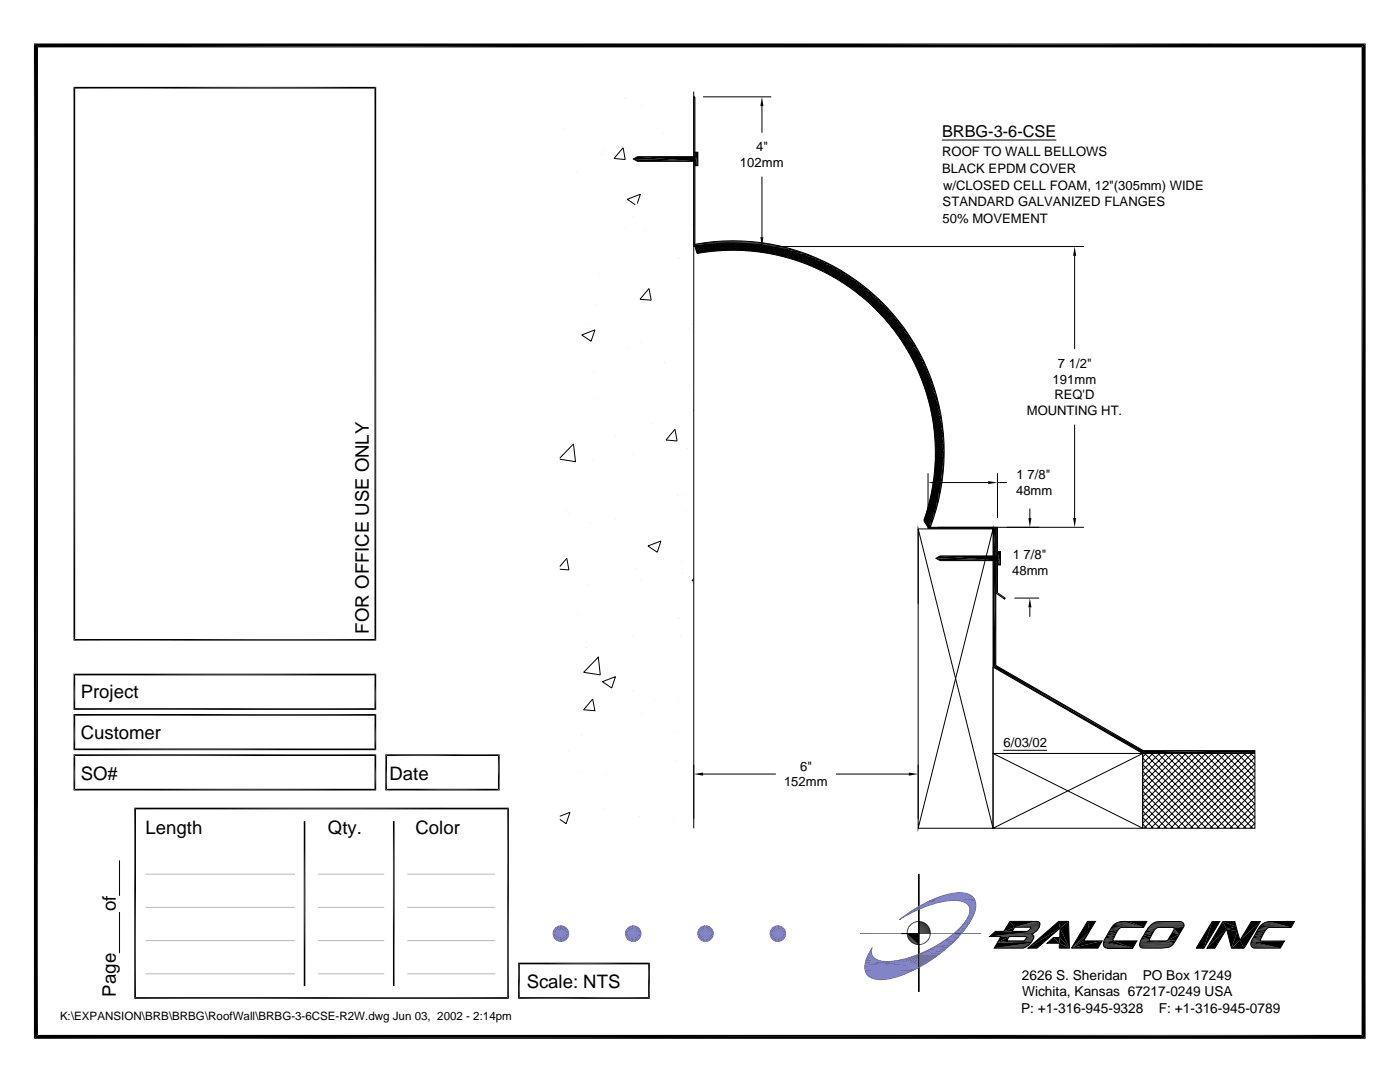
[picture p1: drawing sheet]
<svg xmlns="http://www.w3.org/2000/svg" width="279mm" height="216mm" viewBox="0 0 279 216" stroke-linecap="round" stroke-linejoin="round" font-family="sans-serif">
<defs><g id="words">
<g font-size="3.7">
<text x="73.6" y="126.4" transform="rotate(-90 73.6 126.4)">FOR OFFICE USE ONLY</text>
<text x="16.1" y="139.3">Project</text>
<text x="16.1" y="147.4">Customer</text>
<text x="16.1" y="155.6">SO#</text>
<text x="77.7" y="155.6">Date</text>
<text x="29" y="166.3">Length</text>
<text x="65.4" y="166.3">Qty.</text>
<text x="82.9" y="166.3">Color</text>
<text x="23.1" y="181.9" transform="rotate(-90 23.1 181.9)">of</text>
<text x="105.1" y="197.2">Scale: NTS</text>
<text x="23.1" y="198.8" transform="rotate(-90 23.1 198.8)">Page</text>
</g>
<text font-size="3.3" x="188" y="27.2">BRBG-3-6-CSE</text>
<g font-size="2.7">
<text x="203.9" y="195.5">2626 S. Sheridan</text>
<text x="228.1" y="195.5">PO Box 17249</text>
<text x="203.8" y="202.1">P: +1-316-945-9328</text>
<text x="204" y="198.8">Wichita, Kansas 67217-0249 USA</text>
<text x="231.3" y="202.1">F: +1-316-945-0789</text>
</g>
<g font-size="2.6">
<text x="147.7" y="33.3">102mm</text>
<text x="150.9" y="30.2">4&quot;</text>
<text x="188" y="31.1">ROOF TO WALL BELLOWS</text>
<text x="188" y="34.6">BLACK EPDM COVER</text>
<text x="188.1" y="41.2">STANDARD GALVANIZED FLANGES</text>
<text x="188.2" y="37.9">w/CLOSED CELL FOAM, 12&quot;(305mm) WIDE</text>
<text x="188.1" y="44.5">50% MOVEMENT</text>
<text x="210.1" y="76.5">191mm</text>
<text x="211.1" y="73.4">7 1/2&quot;</text>
<text x="204.9" y="82.8">MOUNTING HT.</text>
<text x="210.4" y="79.7">REQ'D</text>
<text x="202.9" y="95.7">1 7/8&quot;</text>
<text x="202.8" y="98.8">48mm</text>
<text x="202.1" y="111.6">1 7/8&quot;</text>
<text x="202" y="114.8">48mm</text>
<text x="200.3" y="149.1">6/03/02</text>
<text x="159.7" y="153.8">6&quot;</text>
<text x="156.5" y="156.9">152mm</text>
</g>
<text font-size="2.3" x="12" y="203.6">K:\EXPANSION\BRB\BRBG\RoofWall\BRBG-3-6CSE-R2W.dwg Jun 03, 2002 - 2:14pm</text>
</g></defs>
<g fill="none" stroke="#000" stroke-width=".2">
<path d="M124.9 19.6h.1M138.5 19.3h.2v29.9h-.2zM138.5 18.3v147M140.3 19.3h13.6M112.4 25.8h.1M115.1 34.4h.1M120.3 30.8h.1M120.6 29.8h.1M124.4 29.5l.4 2.3-2.3-.2zM126.4 31.7l.8-.4h11.5v-.9h.6v2.7h-.6v-.9h-11.5zM128 21h.1M132.3 26.6h.1"/>
<path d="M152.1 21.2v5.3M152.1 35.2v12.1M188 27.9h22.8M113.6 55.3h.1M119.7 54.6h.1M120.1 42.2h.1M124.9 45.6h.1M126.4 43.3h.1M127.2 40.6l.6-1.8-2.6 1 1.6 1.1M128.4 59.5h.1M128.8 46h.1M129.5 57.6l.5 2.3-2.3-.2z"/>
<path d="M135.4 51.5h.1M138.2 44.7h.1M138.7 49.2v-.5a42.1 42.1 0 0 1 47 56.5h-.5M138.7 49.2a41.7 41.7 0 0 1 46.5 56M138.7 49.2l.4 1.4a40.4 40.4 0 0 1 45.3 53.3l.8 1.3M138.7 49.4l1.1 1.1M138.8 49.2l1.3 1.2M139 49.1l-.3 .3M139.1 49.1l1.3 1.3M139.4 49.1l-.6 .5M139.4 49.1l1.3 1.2M139.7 49l1.2 1.3"/>
<path d="M139.8 49l-.9 .9 .6 .6M140 49l1.2 1.2M140.1 48.9l-1.1 1.2M140.3 49.2h13.6M140.5 48.5h11.4M140.8 48.9l1.3 1.2M140.9 48.8l-1.7 1.7M141.1 48.8l1.3 1.3M141.3 48.8l-1.7 1.7M141.4 48.8l1.3 1.3M141.7 48.7l-1.7 1.7M141.7 48.7l1.3 1.4"/>
<path d="M141.8 50.2l-1.3-1.3-1.4 1.5 .1 .1M142 48.7l-1.6 1.7M142.3 48.7l1.3 1.3M142.4 48.7l-1.6 1.6M142.4 48.3h9.5M142.4 48.2h7.6M142.6 48.7l1.4 1.3M142.8 48.6l-1.7 1.7M142.9 48.6l1.4 1.4M143.1 48.6l-1.6 1.6-1.2-1.3M143.2 48.6l1.4 1.4M143.5 48.6l-1.6 1.6"/>
<path d="M143.5 48.6l1.4 1.4M143.8 48.6l-1.5 1.5M143.8 48.6l1.4 1.4M144.1 48.6l1.4 1.3M144.2 48.6l-1.6 1.5M144.3 48.1h3.8M144.5 48.5l1.4 1.4M144.5 48.5l-1.5 1.6M144.8 48.5l1.4 1.4M144.9 48.5l-1.6 1.5-1.3-1.3M145.1 48.5l1.4 1.4M145.2 48.5l-1.5 1.5"/>
<path d="M145.4 48.5l1.5 1.4M145.5 48.5l-1.5 1.5M145.8 48.5l1.4 1.5M145.9 48.5l-1.5 1.5M146.1 48.5l1.4 1.5M146.2 48.5l-1.5 1.5M146.4 48.5l1.5 1.5M146.5 48.5l-1.4 1.5M146.7 48.5l1.5 1.5M146.9 48.5l-1.5 1.5M147.1 48.5l1.5 1.5M147.2 48.5l-1.4 1.4"/>
<path d="M147.4 50l1.4-1.4 1.6 1.5M147.4 48.5l1.5 1.5M147.5 48.5l-1.4 1.4M147.8 48.5l1.5 1.6 1.3-1.4 1.7 1.7M147.8 48.5l-1.4 1.4M148.1 48.6h5.7M148.1 48.5l1.5 1.6M148.1 48.5l-1.4 1.4M148.4 48.6l1.6 1.5M148.5 48.6l-1.4 1.4M149.1 48.6l-1.4 1.4M149.1 48.6l1.6 1.6"/>
<path d="M149.4 48.6l-1.4 1.4M149.5 48.6l1.6 1.6M149.7 48.6l-1.4 1.4M149.9 48.7l1.6 1.6M150 48.7l-1.3 1.3M150.2 48.7l1.7 1.6M150.3 48.7l-1.3 1.3M150.9 48.7l-1.3 1.4M151 48.8l1.7 1.6M151.2 48.8l-1.3 1.3M151.3 48.8l1.7 1.7M151.5 48.8l-1.3 1.3"/>
<path d="M151.7 48.9l1.7 1.7M151.8 48.9l-1.3 1.3M151.9 48.5h-11.4M152.1 48.9l-1.3 1.3M152.1 48.9l1.7 1.8M152.4 48.9l-1.3 1.3M152.5 49l1.8 1.7M152.7 49l-1.3 1.3M152.8 50.5l1.3-1.3 1.9 1.9M152.9 49l1.8 1.8M152.9 49l-1.2 1.3M153.2 49.1l-1.2 1.2"/>
<path d="M153.3 49.1l1.8 1.8M153.5 49.1l-1.3 1.3M153.7 49.2l1.8 1.8M153.8 49.2l-1.3 1.2M154.3 49.3l-1.2 1.2M154.5 49.3l1.9 1.9M154.6 49.3l-1.2 1.3M154.9 49.4l-1.3 1.2M154.9 49.4l2 2 1.1-1.2 2.3 2.2M155.2 49.4l-1.3 1.3M155.3 49.5l2 2M155.4 49.5l-1.2 1.2"/>
<path d="M155.5 49.2h60.8M155.7 49.6l-1.2 1.2M155.7 49.6l2.1 2M156 49.6l-1.3 1.2M156.2 49.7l2 2.1M156.2 49.7l-1.2 1.2M156.4 51.2l1.1-1.2 2.2 2.3M156.5 49.8l-1.2 1.2M156.6 49.8l2.1 2.1M156.7 49.8l-1.1 1.2M157 49.9l-1.2 1.2M157.1 49.9l2.1 2.2"/>
<path d="M157.3 50l-1.2 1.2M157.8 50.1l-1.2 1.2M158.3 50.3l-1.2 1.1M158.5 50.3l2.3 2.3M158.5 50.4l-1.1 1.1M158.8 50.4l-1.2 1.2M158.9 50.5l2.4 2.4M159 50.5l-1.1 1.1M159.3 50.6l-1.1 1.1M159.4 50.6l2.5 2.5M159.6 50.7l-1.2 1.1M159.8 50.8l-1.1 1.1"/>
<path d="M159.9 50.8l2.6 2.5 1.1-1M160 50.8l-1.1 1.2M160.3 50.9l-1.1 1.1M160.4 52.5l1.1-1.1 2.8 2.8 1.1-1.1M160.4 51l2.6 2.6M160.5 51l-1.1 1.1M160.8 51.1l-1.2 1.1M161 51.2l2.7 2.7M161 51.2l-1.1 1.1M161.2 51.3l-1.1 1.1M161.7 51.5l-1.1 1.1M161.9 51.6l-1.1 1.1"/>
<path d="M162.1 51.6l2.9 2.9M162.2 51.6l-1.1 1.1M162.4 51.8l-1.1 1.1M162.6 51.8l3.1 3.1M162.6 51.9l-1 1M162.7 53.4l1.1-1 3.5 3.4M162.9 51.9l-1.1 1.1M163.1 52l-1.1 1.1M163.2 52.1l3.2 3.2 1.1-1M163.3 52.2l-1 1M163.4 53.7l1.1-1 3.6 3.7M164 52.5l-1.1 1.1"/>
<path d="M164.2 52.6l-1 1M164.7 52.8l-1.1 1M164.9 52.9l-1.1 1.1M165.1 53l4 4M165.1 53l-1 1.1M165.6 53.2l-1.1 1.1M165.8 53.3l4.5 4.6M165.8 53.3l-1.1 1.1M166 53.5l-1.1 1M166.2 53.6l-1 1M166.2 55.2l1.1-1 15 15.1M166.4 53.7l-1 1"/>
<path d="M166.5 53.7l5.3 5.3M166.6 53.8l-1 1.1M166.8 53.9l-1 1.1M167 54l-1 1.1M167.7 54.4l-1.1 1.1M167.9 54.5l-1.1 1.1M168.1 54.7l13.7 13.7M168.1 54.7l-1.1 1M168.3 54.8l-1 1M168.5 54.9l-1 1M168.7 55l-1 1.1M168.9 55.2l-1 1"/>
<path d="M169 55.2l12.3 12.3-1 1M169.1 55.3l-1 1M169.3 55.4l-1 1.1M169.5 55.6l-1 1M169.7 55.7l-1 1M169.9 55.8l-1 1.1M169.9 55.9l10.7 10.6-1 1M170.1 56l-1 1M170.3 56.1l-1.1 1M170.5 56.2l-1 1.1M170.7 56.4l-1 1M170.9 56.5l-1.1 1"/>
<path d="M171 56.7l-1 1M171.1 56.7l8.7 8.7-1 1M171.2 56.8l-1 1M171.4 56.9l-1 1.1M171.6 57.1l-1 1M171.8 57.2l-1 1M172 57.4l-1 1M172.2 57.5l-1 1M172.4 57.7l-1.1 1M172.5 57.8l-1 1M172.6 57.8l6 6.1-.9 1M172.7 58l-1 1"/>
<path d="M172.9 58.1l-1 1M173.1 58.3l-1 1M173.2 58.4l-.9 1M173.4 58.5l-1 1.1M173.6 58.7l-1 1M173.8 58.9l-1 1M174 59l-1 1M174.1 59.2l-1 1M174.3 59.3l-1 1M174.5 59.5l-1 1M174.6 59.6l-.9 1M174.8 59.8l-1 1"/>
<path d="M175 60l-1 1M214.5 51.1v18.6M116.1 66.8l2.6-1-.7 2.3zM117.6 64.7h.1M118.5 74.2h.1M118.8 79.5h.1M119 60.7h.1M119.2 67.1h.1M125.5 69.7h.1M127.8 68.3h.1M132.7 72.3h.1M137.6 65.5h.1"/>
<path d="M137.6 77.1h.1M138.1 64.7h.1M175.2 60.1l-1 1M175.3 60.3l-1 1M175.5 60.5l-1 .9M175.7 60.6l-1 1M175.8 60.8l-1 1M176 60.9l-1 1M176.1 61.1l-.9 1M176.3 61.3l-1 1M176.5 61.4l-1 1M176.6 61.6l-1 1"/>
<path d="M176.8 61.8l-1 1M177 62l-1 .9M177.1 62.1l-1 1M177.3 62.3l-1 1M177.4 62.5l-1 1M177.6 62.7l-1 .9M177.6 64.9l5.2 5.1-1 1M177.7 62.8l-1 1M177.9 63l-1 1M178.1 63.2l-1 1M178.2 63.4l-1 1M178.4 63.5l-1 1"/>
<path d="M178.5 63.7l-1 1M178.8 66.3l4.4 4.4M178.8 64.1l-1 1M178.9 64.3l-1 1M179.1 64.5l-1 .9M179.2 64.6l-1 1M179.4 64.8l-1 1M179.5 65l-1 1M179.6 67.5l3.9 3.9M179.7 65.2l-1 1M179.9 65.6l-1 1M180.1 65.8l-1 1"/>
<path d="M180.2 66l-1 1M180.2 68.5l3.6 3.6M180.4 66.2l-1.1 1M180.5 66.4l-1 1M180.8 66.7l-1.1 1M180.9 66.9l-1 1M181 67.1l-1 1M181.1 67.3l-1 1M181.3 70.2l3.1 3.1M181.4 67.7l-1 1M181.5 67.9l-1 1M181.7 68.1l-1 1.1"/>
<path d="M181.7 70.9l3 3M181.8 68.3l-1 1 3.3 3.4M181.9 68.6l-1 1M182.1 68.7l-1.1 1.1M182.1 71.6l2.8 2.9-1 1M182.2 69l-1 1M182.3 69.2l-1 1M182.4 69.4l-1 1M182.4 72.3l2.7 2.7M182.5 69.6l-1 1M182.6 69.8l-1 1M182.7 72.9l2.6 2.6"/>
<path d="M182.9 70.2l-1 1M183 70.4l-1 1.1M183 73.6l2.5 2.5M183.1 70.7l-1 1M183.2 70.9l-1 1M183.3 74.2l2.4 2.4M183.3 71.1l-1 1M183.5 71.3l-1.1 1M183.5 74.7l2.4 2.4M183.6 71.5l-1.1 1.1M183.7 71.7l-1.1 1.1M183.8 72l-1 1"/>
<path d="M183.9 72.2l-1 1M184 75.8l2.2 2.2M184 72.4l-1 1M184.1 72.6l-1 1.1M184.2 76.4l2.1 2.1M184.2 72.9l-1 1M184.3 73.1l-1 1M184.4 76.9l2.1 2.1M184.4 73.3l-1 1.1M184.5 73.6l-1 1M184.5 77.4l2.1 2-1.1 1.1M184.6 73.8l-1 1"/>
<path d="M184.7 77.9l2 2M184.7 74l-1 1.1M184.8 74.2l-1 1.1 2.2 2.3M184.8 78.4l2 1.9M185 74.7l-1.1 1.1M185 78.8l1.9 1.9-1.1 1.2M185.1 75l-1.1 1M185.1 79.3l1.9 1.9M185.2 75.2l-1.1 1M185.3 75.4l-1.1 1.1M185.3 79.8l1.8 1.8M185.4 75.7l-1.1 1"/>
<path d="M185.5 75.9l-1.1 1.1M185.5 76.1l-1 1.1M185.6 76.4l-1 1M185.7 76.6l-1.1 1.1M185.8 76.9l-1.1 1.1M185.9 77.1l-1.1 1.1M186 77.4l-1.1 1.1M186.1 77.6l-1.1 1.1M186.1 77.9l-1.1 1.1M186.2 78.1l-1.1 1.1M186.3 78.4l-1.1 1.1M186.4 78.6l-1.1 1.1"/>
<path d="M186.4 78.9l-1.1 1.1M186.5 79.1l-1.1 1.2M186.6 79.7l-1.1 1.1M186.7 79.9l-1.1 1.1M111.7 91.4l2.7-2.8 .5 3.5-3.2-.5M118.3 91.9h.1M122.9 87.1h.1M126.3 90.6h.1M130.1 84.5h.1M134.7 85.7l.4 2.3-2.2-.2zM135.3 98.8h.1M136.6 98.7h.1"/>
<path d="M137.2 89.5h.1M138.5 81.9h.1M185.2 94.4v9M185.4 80.2l1.8 1.8M185.5 80.7l1.8 1.7M185.6 99.6l1.1 1M185.6 81.1l1.7 1.7M185.7 99.3l1.1 1.1M185.7 81.5l1.7 1.7-1.2 1.2 1.6 1.5M185.8 98.8l1.1 1.1M185.8 81.9l1.7 1.7M185.8 98.5l1.1 1.1"/>
<path d="M185.9 82.4l1.6 1.6M185.9 98.2l1.1 1.1M185.9 82.8l1.7 1.5-1.2 1.2 1.5 1.5-1.3 1.3M186 98l1 1.1-1.7 1.7M186 97.7l1.1 1.1M186 83.2l1.6 1.6M186.1 83.6l1.6 1.6M186.1 97.1l1.1 1.1-1.7 1.7 1.1 1M186.2 84l1.5 1.5-1.2 1.2M186.2 96.8l1.1 1.2M186.2 96.5l1.1 1.2M186.3 96l1.1 1.1"/>
<path d="M186.3 84.8l1.5 1.5M186.3 95.7l1.2 1.1M186.3 85.1l1.5 1.5M186.4 95.4l1.1 1.1M186.4 94.8l1.2 1.2M186.4 85.9l1.5 1.5M186.5 94.5l1.1 1.2M186.5 86.3l1.4 1.4M186.5 94.2l1.2 1.2M186.5 86.6l1.4 1.5M186.5 93.9l1.2 1.2-1.5 1.5M186.5 87l1.5 1.4"/>
<path d="M186.6 93.3l1.2 1.2M186.6 87.7l1.4 1.4M186.6 93l1.2 1.2M186.6 92.7l1.2 1.2M186.6 88.1l1.4 1.3M186.6 92.4l1.3 1.2M186.6 88.4l1.4 1.4M186.6 92l1.3 1.3-1.5 1.4M186.6 91.7l1.3 1.3M186.6 88.7l1.4 1.4M186.7 91.4l1.2 1.3M186.7 91.1l1.2 1.3"/>
<path d="M186.7 90.8l1.3 1.2M186.7 90.1l1.3 1.3M186.7 89.8l1.3 1.3M186.7 89.4l1.3 1.3M186.7 89.1l1.3 1.3M186.7 90.4l1.3 1.3M186.8 80.2l-1.1 1.1M186.8 80.5l-1.1 1.1M186.9 99.9l-1.8 1.8 1 1M187 81l-1.2 1.1M187 99.5l-1.8 1.8M187 81.3l-1.1 1.1"/>
<path d="M187.1 96.3h10.1M187.1 81.5l-1.2 1.2M187.1 81.8l-1.1 1.2M187.1 98.6l-1.7 1.8M187.2 82.1l-1.1 1.1M187.2 82.4l-1.1 1.1M187.3 82.6l-1.2 1.2M187.3 97.8l-1.7 1.7M187.3 82.9l-1.1 1.2M187.4 97.4l-1.7 1.7 1.1 1M187.5 83.5l-1.2 1.2M187.5 97l-1.7 1.6"/>
<path d="M187.5 83.8l-1.2 1.1M187.5 96.6l-1.6 1.6M187.5 84.1l-1.1 1.1M187.6 84.6l-1.2 1.2M187.6 95.8l-1.5 1.6 1.1 1.1M187.7 84.9l-1.2 1.2M187.7 95.5l-1.6 1.5M187.7 85.2l-1.2 1.2M187.7 94.7l-1.5 1.5 1.2 1.2M187.8 85.8l-1.3 1.2M187.8 86.1l-1.2 1.2 1.4 1.5M187.8 94.4l-1.5 1.4"/>
<path d="M187.8 86.4l-1.2 1.3M187.8 94l-1.4 1.5M187.9 86.7l-1.3 1.2M187.9 93.6l-1.5 1.5 1.2 1.2-1.6 1.5M187.9 87.3l-1.3 1.3M187.9 87.6l-1.3 1.3M187.9 92.9l-1.4 1.4M187.9 87.9l-1.2 1.3M187.9 92.6l-1.4 1.4M188 88.3l-1.3 1.2M188 88.6l-1.3 1.3M188 91.9l-1.4 1.4"/>
<path d="M188 92.2l-1.5 1.4 1.2 1.2M188 88.9l-1.3 1.3M188 89.2l-1.3 1.3M188 89.5l-1.3 1.3M188 91.2l-1.4 1.4M188 91.5l-1.4 1.4M188 89.9l-1.3 1.3M188 90.2l-1.3 1.3M188 90.5l-1.4 1.4M188 90.9l-1.4 1.3M199.1 94.4v9M199.1 96.3h1.8"/>
<path d="M214.5 84.7v18.7M111.7 113.1l1.4-1.7 .4 2.3-1.8-.1M113 101.8h.1M113.5 102.6h.1M117.4 116.8h.1M117.9 104.3h.1M122.9 103.6h.1M126.8 113.4h.1M127.7 115.6h.1M129.3 108.9l2.6-1-.7 2.3zM130.7 108.6h.1M136.1 112.2h.1"/>
<path d="M136.2 114.4h.1M136.7 101.9h.1M138.5 115.4l-.4 .5h.4M184.4 103.7l1 1M184.5 104.1l.8 .8M184.5 103.4l1 1M184.6 103.2l1 1M184.7 102.9l1 1M184.8 102.4l1 1.1M185 101.9l1 1.1M185 105l.2 .2M185.1 101.4l1.1 1"/>
<path d="M185.2 105.2h13.9v13.1l1.5 1-.1 .2-1.7-1.1v-13h-13.6zM185.2 105.2h.1M185.2 101.2l1.1 1-1.9 1.8M185.3 100.9l1 1M185.4 100.6l1 1.1-2 2M185.4 100.4l1.1 1M185.4 104.6l-.3 .4M185.5 100.1l1 1.1M185.6 104.1l-.7 .7M185.8 103.6l-1 1M185.9 103.1l-1.2 1.3M186.1 102.6l-1.5 1.6"/>
<path d="M186.5 101.2l-1.9 1.9M186.6 100.8l-1.8 1.9 1 1M186.8 100.4l-1.9 1.8 1 1M186.8 111.4l.8-.5h11.5v-.9h.6v2.7h-.6v-.8h-11.5zM187.1 105.2h29.2M198.2 105.5h-15v59.8l15-59.8v59.8M198.3 105.5h.4v27.3l29.5 17h22.2v.4h-22.4l-29.7-17.1zM202.5 119.3h4.9M205.5 101.5v1.9M115.4 122.6h.1M116.9 129.2h.1M117 128.1h.1"/>
<path d="M118.3 139.5l.4 2.3-2.2-.2zM119.4 131.1l.4 3.6-3.3-.5zM120.2 136l2.6-1-.7 2.3zM126.2 137.9h.1M126.3 126.9h.1M130.6 139.8h.1M135.3 139.2h.1M135.4 123.4h.1M135.8 126.8h.1M183.2 120.5v-15l15 59.8M198.2 133.1l29.8 17.2h-29.8zM205.5 121.2v1.9"/>
<path d="M113.4 149.8h.1M116 154.1h.1M116 146.6h.1M116.5 141.6h.1M120.8 154.5h.1M128.1 142.5h.1M134.9 151.7h.1M135.1 146.1h.1M136 147.5h.1M140.3 154.5h14.6M166.8 154.5h14.6M183.2 152.6v10.8"/>
<path d="M198.2 150.3l29.8 15M228 150.3h22.4v15h-22.4zM228 150.3l-29.8 15h29.8v-15h-29.8v15M228 151.3l14.1 14M228 152.6l12.7 12.7M228 153.9l11.4 11.4M228 155.2l10.1 10.1M228 156.5l8.8 8.8M228 157.9l7.5 7.4M228 159.2l6.1 6.1M228.5 150.3l14.9 15M228.7 150.3l-.7 .7"/>
<path d="M229.8 150.3l14.9 15M230.1 150.3l-2.1 2.1M231.1 150.3l14.9 15M231.4 150.3l-3.4 3.4M232.4 150.3l15 15M232.7 150.3l-4.7 4.7M233.7 150.3l15 15M234 150.3l-6 6M235.1 150.3l14.9 15M235.4 150.3l-7.4 7.3M236.4 150.3l14 14.1M236.7 150.3l-8.7 8.7"/>
<path d="M237.7 150.3l12.7 12.8M238 150.3l-10 10M239 150.3l11.4 11.5M239.3 150.3l-11.3 11.3M240.3 150.3l10.1 10.1M240.6 150.3l-12.6 12.6M241.7 150.3l8.7 8.8M241.9 150.3l-13.9 14M243 150.3l7.4 7.5M243.3 150.3l-15 15M244.3 150.3l6.1 6.2M244.6 150.3l-14.9 15"/>
<path d="M245.6 150.3l4.8 4.9M245.9 150.3l-14.9 15M246.9 150.3l3.5 3.6M247.2 150.3l-14.9 15M248.3 150.3l2.1 2.2M248.5 150.3l-14.9 15M249.6 150.3l.8 .9M249.9 150.3l-15 15M250.4 151.1l-14.2 14.2M250.4 152.4l-12.8 12.9M250.4 153.7l-11.5 11.6M250.4 155l-10.2 10.3"/>
<path d="M250.4 156.4l-8.9 8.9M250.4 157.7l-7.6 7.6M250.4 159l-6.2 6.3M111.7 162.9l2-.8-.7 2.3-1.3-.9M120.7 161.4h.1M127.6 162.9h.1M134.4 164.1h.1M183.2 165.3h15M228 160.5l4.8 4.8M228 161.8l3.5 3.5M228 163.1l2.2 2.2M228 164.4l.9 .9"/>
<path d="M250.4 160.3l-4.9 5M250.4 161.6l-3.6 3.7M250.4 163l-2.3 2.3M250.4 164.3l-1 1"/>
</g>
<g fill="#000">
<path d="M6.8 8.7h265.7l-264.9 .8zM7.6 9.5l264.9-.8-.8 .8zM271.7 9.5l.8 197.8-.8-.8zM271.7 9.5l.8-.8v198.6zM126.4 31.7l12.3 .5h-11.5zM126.4 31.7l.8-.4 11.5 .9zM138.7 32.2l.6 .9h-.6zM127.2 31.3h11.5v.9zM138.7 31.3l.6 1.8-.6-.9zM138.7 30.4l.6 2.7-.6-1.8zM138.7 30.4h.6v2.7zM152.1 19.3l.3 1.9h-.7z"/>
<path d="M138.7 48.7l1.8 .2-1.8 .3zM151.7 47.3h.7l-.3 1.9zM155.5 49.5l2 .1-.2 .4zM153.7 49.1h1.9l1.9 .5zM157.3 50l2 .1-.2 .4zM157.5 49.6l1.8 .5-2-.1zM159.1 50.5l2 .2-.2 .5zM159.3 50.1l1.8 .6-2-.2zM160.9 51.2l2 .2-.2 .5zM161.1 50.7l1.8 .7-2-.2zM162.7 51.9l1.9 .3-.2 .4zM162.9 51.4l1.7 .8-1.9-.3z"/>
<path d="M164.4 52.6l1.9 .5-.2 .4zM164.6 52.2l1.7 .9-1.9-.5zM166.1 53.5l1.8 .5-.2 .4zM166.3 53.1l1.6 .9-1.8-.5zM167.7 54.4l1.8 .6-.2 .4zM167.9 54l1.6 1-1.8-.6zM169.3 55.4l1.8 .7-.3 .4zM169.5 55l1.6 1.1-1.8-.7zM170.8 56.5l1.8 .8-.3 .3zM171.1 56.1l1.5 1.2-1.8-.8zM172.3 57.6l1.8 .9-.3 .3zM172.6 57.3l1.5 1.2-1.8-.9z"/>
<path d="M173.8 58.8l1.7 1-.3 .3zM174.1 58.5l1.4 1.3-1.7-1zM175.5 59.8l1.3 1.3-1.6-1zM214.5 49.2l.3 1.9h-.6zM175.2 60.1l1.6 1-.3 .3zM176.5 61.4l1.6 1.1-.3 .3zM176.8 61.1l1.3 1.4-1.6-1.1zM177.8 62.8l1.5 1.2-.3 .3zM178.1 62.5l1.2 1.5-1.5-1.2zM179 64.3l1.4 1.2-.3 .3zM179.3 64l1.1 1.5-1.4-1.2zM180.1 65.8l1.4 1.2-.3 .4z"/>
<path d="M180.1 65.8l.3-.3 1.1 1.5zM181.2 67.4l1.3 1.2-.3 .3zM181.2 67.4l.3-.4 1 1.6zM182.2 68.9l1.3 1.4-.4 .3zM182.2 68.9l.3-.3 1 1.7zM183.1 70.6l1.2 1.4-.4 .3zM183.1 70.6l.4-.3 .8 1.7zM183.9 72.3l1.2 1.4-.4 .3zM183.9 72.3l.4-.3 .8 1.7zM184.7 74l1.1 1.5-.4 .2zM184.7 74l.4-.3 .7 1.8zM185.4 75.7l1 1.6-.4 .2z"/>
<path d="M185.4 75.7l.4-.2 .6 1.8zM186 77.5l.9 1.6-.4 .2zM186 77.5l.4-.2 .5 1.8zM186.5 79.3l.9 1.6-.4 .3zM186.5 79.3l.4-.2 .5 1.8zM186.9 99.8l-.1 1.8h-.4zM187 81.2l.8 1.6-.4 .2zM185.2 96.3l1.9-.3v.6zM187.3 98v1.8h-.4zM186.9 99.8h.4l-.5 1.8zM187.4 83l.7 1.7-.5 .2zM187 81.2l.4-.3 .4 1.9z"/>
<path d="M187.6 96.1l.1 1.8-.4 .1zM187.6 84.9l.7 1.7-.4 .1zM187.3 98l.4-.1-.4 1.9zM187.4 83l.4-.2 .3 1.9zM187.8 94.3l.2 1.7-.4 .1zM187.9 86.7l.5 1.8-.4 .1zM187.9 92.4l.3 1.7-.4 .2zM188 88.6l.4 1.8-.4 .1zM188 90.5l.4 1.8-.5 .1zM187.6 96.1l.4-.1-.3 1.9zM187.6 84.9l.5-.2 .2 1.9zM187.8 94.3l.4-.2-.2 1.9z"/>
<path d="M187.9 86.7l.4-.1 .1 1.9zM187.9 92.4l.5-.1-.2 1.8zM188 88.6l.4-.1v1.9zM188 90.5l.4-.1v1.9zM197.2 96l1.9 .3-1.9 .3zM185.8 103.4l-.1 1.8h-.5zM185.8 103.4h.5l-.6 1.8zM186.4 101.6l-.1 1.8h-.5zM186.8 111.4l12.3 .5h-11.5zM186.4 101.6h.4l-.5 1.8zM186.8 111.4l.8-.5 11.5 1zM199.1 111.9l.6 .8h-.6z"/>
<path d="M187.6 110.9h11.5v1zM199.1 110.9l.6 1.8-.6-.8zM199.1 110l.6 2.7-.6-1.8zM199.1 110h.6v2.7zM205.2 103.4h.6l-.3 1.8zM214.2 103.4h.6l-.3 1.8zM198.3 133.1l29.9 16.7-.2 .4zM198.3 133.1l.4-.3 29.5 17zM205.5 119.3l.3 1.9h-.6zM138.5 154.5l1.8-.3v.6zM181.4 154.2l1.8 .3-1.8 .3zM228.2 149.8l22.2 .4h-22.4z"/>
<path d="M228.2 149.8h22.2v.4zM6.8 8.7l.8 197.8-.8 .8zM6.8 8.7l.8 .8v197zM6.8 207.3l.8-.8h264.1zM6.8 207.3l264.9-.8 .8 .8z"/>
</g>
<path d="M198.5 105.5v5.4M198.5 111.9v21.2" fill="none" stroke="#000" stroke-width=".44"/>
<path d="M153.7 49.4h3.8" fill="none" stroke="#000" stroke-width=".4"/>
<path d="M151.8 49h3.8" fill="none" stroke="#000" stroke-width=".28"/>
<path d="M151.8 48.9h3.8" fill="none" stroke="#000" stroke-width=".38"/>
<path d="M138.7 48.8h3.7M138.7 48.6h5.6M149.9 48.8h3.9" fill="none" stroke="#000" stroke-width=".21"/>
<path d="M138.7 48.6h5.6M148.1 48.6h5.7" fill="none" stroke="#000" stroke-width=".3"/>
<path d="M140.5 48.3h11.4" fill="none" stroke="#000" stroke-width=".23"/>
<g fill="none" stroke="#000" stroke-width=".34">
<path d="M14.7 17.5h60.4M14.8 17.3v110.5M74.9 17.3v110.5M14.7 134.6h60.4M14.8 134.4v7.2M74.9 134.4v7.2M14.7 141.5h60.4M14.7 157.6h60.4M14.7 150.7h60.4M14.7 149.5h60.4M14.7 142.6h60.4M14.8 142.5v7.2"/>
<path d="M14.8 150.5v7.2M74.9 142.5v7.2M74.9 150.5v7.2M26.8 161.3h74.8M27 161.2v38.1M26.8 199.1h74.8M103.4 199.1h26.3M103.4 192.3h26.3M103.6 192.1v7.2M129.5 192.1v7.2"/>
</g>
<path d="M14.7 127.7h60.4M60.8 163.9v32.9M78.6 163.9v32.9M101.4 161.2v38.1" fill="none" stroke="#000" stroke-width=".32"/>
<g fill="#5c5cb8">
<path d="M112 186.3l1.6-.4v.4z"/>
<path d="M112 186.3l1.4-.7 .2 .3z"/>
<path d="M112 186.3l1.2-1 .2 .3z"/>
<path d="M113 185l.2 .3-1.2 1z"/>
<path d="M112.7 184.8l.3 .2-1 1.3z"/>
<path d="M112.3 184.7l.4 .1-.7 1.5z"/>
<path d="M112 184.6l.3 .1-.3 1.6z"/>
<path d="M111.6 184.7l.4-.1v1.7z"/>
<path d="M111.2 184.8l.4-.1 .4 1.6z"/>
<path d="M110.9 185l.3-.2 .8 1.5z"/>
<path d="M110.6 185.3l.3-.3 1.1 1.3z"/>
<path d="M110.6 185.3l1.4 1-1.6-.7z"/>
<path d="M110.4 185.6l1.6 .7-1.7-.4z"/>
<path d="M110.3 185.9l1.7 .4h-1.7z"/>
<path d="M110.3 186.3h1.7l-1.7 .4z"/>
<path d="M110.3 186.7l1.7-.4-1.6 .7z"/>
<path d="M110.4 187l1.6-.7-1.4 1z"/>
<path d="M110.6 187.3l1.4-1-1.1 1.3z"/>
<path d="M112 186.3l-.8 1.5-.3-.2z"/>
<path d="M112 186.3l-.4 1.6-.4-.1z"/>
<path d="M112 186.3v1.7l-.4-.1z"/>
<path d="M112 186.3l.3 1.6-.3 .1z"/>
<path d="M112 186.3l.7 1.5-.4 .1z"/>
<path d="M112 186.3l1 1.3-.3 .2z"/>
<path d="M112 186.3l1.2 1-.2 .3z"/>
<path d="M112 186.3l1.4 .7-.2 .3z"/>
<path d="M112 186.3l1.6 .4-.2 .3z"/>
<path d="M112 186.3h1.6v.4z"/>
<path d="M140.8 186.3l1.6-.4 .1 .4z"/>
<path d="M140.8 186.3l1.5-.7 .1 .3z"/>
<path d="M140.8 186.3l1.3-1 .2 .3z"/>
<path d="M141.8 185l.3 .3-1.3 1z"/>
<path d="M141.5 184.8l.3 .2-1 1.3z"/>
<path d="M141.2 184.7l.3 .1-.7 1.5z"/>
<path d="M140.8 184.6l.4 .1-.4 1.6z"/>
<path d="M140.4 184.7l.4-.1v1.7z"/>
<path d="M140.1 184.8l.3-.1 .4 1.6z"/>
<path d="M139.8 185l.3-.2 .7 1.5z"/>
<path d="M139.8 185l1 1.3-1.3-1z"/>
<path d="M139.5 185.3l1.3 1-1.5-.7z"/>
<path d="M139.3 185.6l1.5 .7-1.6-.4z"/>
<path d="M139.2 185.9l1.6 .4h-1.7z"/>
<path d="M139.1 186.3h1.7l-1.6 .4z"/>
<path d="M139.2 186.7l1.6-.4-1.5 .7z"/>
<path d="M139.3 187l1.5-.7-1.3 1z"/>
<path d="M139.5 187.3l1.3-1-1 1.3z"/>
<path d="M140.8 186.3l-.7 1.5-.3-.2z"/>
<path d="M140.8 186.3l-.4 1.6-.3-.1z"/>
<path d="M140.8 186.3v1.7l-.4-.1z"/>
<path d="M140.8 186.3l.4 1.6-.4 .1z"/>
<path d="M140.8 186.3l.7 1.5-.3 .1z"/>
<path d="M140.8 186.3l1 1.3-.3 .2z"/>
<path d="M140.8 186.3l1.3 1-.3 .3z"/>
<path d="M140.8 186.3l1.5 .7-.2 .3z"/>
<path d="M140.8 186.3l1.6 .4-.1 .3z"/>
<path d="M140.8 186.3h1.7l-.1 .4z"/>
<path d="M126.4 186.3l1.6-.4v.4z"/>
<path d="M126.4 186.3l1.5-.7 .1 .3z"/>
<path d="M126.4 186.3l1.3-1 .2 .3z"/>
<path d="M127.4 185l.3 .3-1.3 1z"/>
<path d="M127.1 184.8l.3 .2-1 1.3z"/>
<path d="M126.7 184.7l.4 .1-.7 1.5z"/>
<path d="M126.4 184.6l.3 .1-.3 1.6z"/>
<path d="M126 184.7l.4-.1v1.7z"/>
<path d="M125.6 184.8l.4-.1 .4 1.6z"/>
<path d="M125.3 185l.3-.2 .8 1.5z"/>
<path d="M125.1 185.3l.2-.3 1.1 1.3z"/>
<path d="M125.1 185.3l1.3 1-1.5-.7z"/>
<path d="M124.9 185.6l1.5 .7-1.6-.4z"/>
<path d="M124.8 185.9l1.6 .4h-1.7z"/>
<path d="M124.7 186.3h1.7l-1.6 .4z"/>
<path d="M124.8 186.7l1.6-.4-1.5 .7z"/>
<path d="M124.9 187l1.5-.7-1.3 1z"/>
<path d="M125.1 187.3l1.3-1-1.1 1.3z"/>
<path d="M126.4 186.3l-.8 1.5-.3-.2z"/>
<path d="M126.4 186.3l-.4 1.6-.4-.1z"/>
<path d="M126.4 186.3v1.7l-.4-.1z"/>
<path d="M126.4 186.3l.3 1.6-.3 .1z"/>
<path d="M126.4 186.3l.7 1.5-.4 .1z"/>
<path d="M126.4 186.3l1 1.3-.3 .2z"/>
<path d="M126.4 186.3l1.3 1-.3 .3z"/>
<path d="M126.4 186.3l1.5 .7-.2 .3z"/>
<path d="M126.4 186.3l1.6 .4-.1 .3z"/>
<path d="M126.4 186.3h1.6v.4z"/>
<path d="M155.2 186.3l1.6-.4 .1 .4z"/>
<path d="M155.2 186.3l1.5-.7 .1 .3z"/>
<path d="M155.2 186.3l1.3-1 .2 .3z"/>
<path d="M156.3 185l.2 .3-1.3 1z"/>
<path d="M156 184.8l.3 .2-1.1 1.3z"/>
<path d="M155.6 184.7l.4 .1-.8 1.5z"/>
<path d="M155.2 184.6l.4 .1-.4 1.6z"/>
<path d="M154.9 184.7l.3-.1v1.7z"/>
<path d="M154.5 184.8l.4-.1 .3 1.6z"/>
<path d="M154.2 185l.3-.2 .7 1.5z"/>
<path d="M154.2 185l1 1.3-1.3-1z"/>
<path d="M153.9 185.3l1.3 1-1.4-.7z"/>
<path d="M153.8 185.6l1.4 .7-1.6-.4z"/>
<path d="M153.6 185.9l1.6 .4h-1.6z"/>
<path d="M153.6 186.3h1.6l-1.6 .4z"/>
<path d="M153.6 186.7l1.6-.4-1.4 .7z"/>
<path d="M153.8 187l1.4-.7-1.3 1z"/>
<path d="M153.9 187.3l1.3-1-1 1.3z"/>
<path d="M155.2 186.3l-.7 1.5-.3-.2z"/>
<path d="M155.2 186.3l-.3 1.6-.4-.1z"/>
<path d="M155.2 186.3v1.7l-.3-.1z"/>
<path d="M155.2 186.3l.4 1.6-.4 .1z"/>
<path d="M155.2 186.3l.8 1.5-.4 .1z"/>
<path d="M155.2 186.3l1.1 1.3-.3 .2z"/>
<path d="M155.2 186.3l1.3 1-.2 .3z"/>
<path d="M155.2 186.3l1.5 .7-.2 .3z"/>
<path d="M155.2 186.3l1.6 .4-.1 .3z"/>
<path d="M155.2 186.3h1.7l-.1 .4z"/>
</g>
<path d="M76.9 150.7h22.8M76.9 157.6h22.8M77.1 150.5v7.2M99.5 150.5v7.2M197.5 186.7h8.7M249.7 189h5.8" fill="none" stroke="#000" stroke-width=".34"/>
<g fill="none" stroke="#000" stroke-width=".2">
<path d="M183.3 174.5h.1v23.3h-.1zM183.4 174.5v6.4M183.4 181.4v7.1M183.4 190.4v7.4M197.5 186.9l1.2-1.1h1.6l1.2-1.9h5.2a.7 .7 0 0 1 .8 .3 .7 .7 0 0 1-.1 .8l-.4 .7-1.1 .7 .1 .1a.71 .71 0 0 1 0 1.2l-.8 1-1 .5h-5.8l1.3-2.3zM197.5 186.8h8.8M198.4 189.2h5.9M198.4 189.1h6.2M198.7 185.9h8.1M201.4 186.9h3.4a.79 .79 0 0 1-.6 .8h-3.3zM202.5 184.9h5M204.6 189.1l-6.2 .1"/>
<path d="M220.5 189.1h5.6M220.6 189.1h5.5M220.9 189.2h5.2M221.8 185.1h2.1M221.9 185h6.3M222.2 187.7h4.7M225.3 183.9h3.6M227.4 188.8h6.4M227.4 188.7h6.6M227.4 188.5h6.7M227.5 188.2h6.8M227.5 188.9h6.1"/>
<path d="M227.6 189h5.7M227.7 189.1h5.4M227.9 189.1h4.5M228 189.2h4M229.2 185.1h2.1M229.2 185h7.1M229.4 184.8h6.9M229.6 184.7h6.7M229.6 184.6h6.7M229.8 184.5h6.5M229.8 184.4h6.5M229.9 184.4h6.4"/>
<path d="M230 184.4h6.3M230 184.3h6.2M230.2 184.2h6M230.2 184.1h5.9M230.4 184h5.7M230.6 184h5.3M230.7 183.9h5.2M231 183.9h4.8M233.4 189h-5.8M233.5 188.9h-6M244 183.9h2.4l1.1 3.7 2.2-3.7h1.8l-3.2 5.3h-2.5l-1-3.8-2.4 3.8h-1.5zM249.7 187.8h6.6"/>
<path d="M249.9 189.1h5.6M250.2 189.2h5.3M251.2 185.1h2.1M251.4 185h6.3M251.7 184.6a2.82 2.82 0 0 1 2-.7h4.6l-.6 1.2h-4.5a4.1 4.1 0 0 0-1.6 2.6l4.7 .1-.8 1.4h-5a.9 .9 0 0 1-.8-.5 .9 .9 0 0 1 .1-1l1.3-2.3zM253.3 183.9h5M253.5 183.9h4.8"/>
</g>
<g fill="#000">
<path d="M183.3 188.4l.1 .1zM183.3 188.5l.1 1.9h-.1zM183.3 186.3h.1zM183.3 180.9l.1 .5-.1 .1zM183.3 183.9h.1zM183.3 188.5h.1zM183.3 188.5h.1v1.9zM183.3 180.9h.1v.5zM197.5 186.9l1.2-1.1 8.1 .1zM199.1 188.1l6.6 .1-7.3 1zM199.7 186.9h1.7l-2.3 1.2zM199.1 188.1l2.3-1.2-.5 .8z"/>
<path d="M201.5 183.9h5.2l-4.2 1.1zM201.5 183.9l1 1.1-2.2 .8zM200.3 185.8l2.2-.8-.5 .8zM202.5 185l4.3-1.1zM204.3 187.7l1.6 .2zM204.3 187.7h1.7zM204.6 187.5l1.5 .1h-1.7zM204.7 187.3l1.5 .1-1.6 .1zM204.8 186.9l1.5 .1h-1.4zM204.8 187.2l1.5 .1h-1.6zM204.9 187h1.4l-1.5 .2zM198.4 189.2l6.7-.5z"/>
<path d="M205 185.8l1.8 .1zM198.4 189.2l6.8-.5zM205.1 185.8l.2-.1 1.5 .2zM198.4 189.2l6.9-.6zM198.4 189.2l7.1-.8-.2 .2zM205.5 185.5h1.6l-1.8 .2zM198.4 189.2l7.2-.9-.1 .1zM205.6 185.3l1.6 .1-1.7 .1zM205.7 185.2l1.6 .1h-1.7zM205.7 185h1.7l-1.7 .2zM198.4 189.2l7.3-1zM197.5 186.9l8.5-.4z"/>
<path d="M204.3 187.7h1.7l-.1 .2zM204.4 187.6h1.7l-.1 .1zM204.6 187.5l1.6-.1-.1 .2zM197.5 186.9l8.7-.7-.3 .2zM204.7 187.3h1.6l-.1 .1zM204.8 187.2l1.5-.1v.2zM204.8 187.2l1.5-.2v.1zM204.8 186.9l1.5-.1v.2zM197.5 186.9l9-.8-.3 .1zM197.5 186.9l9.1-1zM197.5 186.9l9.3-1zM204.9 185.8l1.9 .1z"/>
<path d="M202.5 185l4.5-1.1zM205.3 185.7h1.7l-.2 .2zM202.5 185l4.6-1.1zM205.3 185.7l1.8-.2-.1 .2zM202.5 185l4.7-1.1zM205.5 185.5l1.7-.1-.1 .1zM202.5 185l4.8-1zM205.6 185.3h1.7l-.1 .1zM202.5 185l4.8-1h.1zM205.7 185.2l1.6-.1v.2zM205.7 185.2l1.7-.2zM202.5 185l5-.9z"/>
<path d="M205.5 185l2-.1zM205.6 185l1.9-.1zM205.7 185l1.8-.1-.1 .1zM202.5 185l5-.9 .1 .1zM202.5 185l5-.4v.1zM202.5 185l5.1-.6-.1 .2zM202.5 185l5.1-.8v.2zM209 188.2l1.2-1.1 1.2 1.1zM211.3 183.9h2l-1.7 1.3zM205.1 189.2l6.2-5.3 .3 1.3zM211.4 188.2l2 1h-2zM210.2 187.1h1.3l-.1 1.1z"/>
<path d="M211.5 187.1l1.9 2.1-2-1zM205.1 189.2l6.5-4-4.6 4zM211.6 185.2l1.8 4-1.9-2.1zM211.6 185.2l1.7-1.3 .1 5.3zM213.8 189.2l2.5-1.5h3.7zM213.8 189.2l3.1-2.4-.6 .9zM217 183.9l.4 1.9-3.6 3.4zM213.8 189.2l3.6-3.4-.5 1zM217 183.9h1.6l-1.2 1.9zM213.8 189.2l6.2-1.5-.9 1.5zM220.2 188.5l5.9 .7-5.9-.5zM220.2 188.4l5.9 .8-5.9-.7z"/>
<path d="M220.2 188.3l5.9 .9-5.9-.8zM220.2 188.7l5.9 .5-5.8-.4zM220.2 188.2l5.9 1-5.9-.9zM220.3 187.9l5.8 1.3-5.9-1zM220.3 187.7h1.9l-1.9 .2zM220.4 187.5h1.7l-1.8 .2zM220.6 187.2l1.6 .1-1.8 .2zM220.6 189.1l.3 .1zM220.9 186.7l1.5 .3-1.8 .2zM221.2 186.2h1.5l-1.8 .5zM221.5 185.7l1.4 .2-1.7 .3zM221.6 185.4h1.7l-1.8 .3z"/>
<path d="M221.8 185.2l1.6 .1-1.8 .1zM220.3 187.7l1.8-.1 .1 .1zM220.3 187.7l1.8-.2v.1zM220.3 187.9l1.9-.2 3.9 1.5zM220.4 187.5l1.8-.2-.1 .2zM222.1 184.7l.2-.1 5.9 .5zM220.6 187.2l1.8-.2-.2 .3zM222.3 184.6l.2-.2 5.7 .7zM220.9 186.7l1.6-.1-.1 .4zM222.5 184.4l.2-.2 5.5 .9zM220.9 186.7l1.8-.5-.2 .4zM222.7 184.2l5.5 .9z"/>
<path d="M221.2 186.2l1.7-.3-.2 .3zM222.8 184.2l5.4 .9zM221.5 185.7l1.6-.1-.2 .3zM222.9 184.1l.3-.1 5 1.1zM221.5 185.7l1.8-.3-.2 .2zM221.6 185.4l1.8-.1-.1 .1zM223.2 184l.3-.1 4.7 1.2zM221.8 185.2h1.7l-.1 .1zM221.8 185.2l1.9-.1zM223.5 183.9l4.7 1.2zM223.7 183.9h.3zM223.7 183.9h.3l4.2 1.2z"/>
<path d="M224 183.9h1.3zM224 183.9h1.3l2.9 1.2zM222.2 187.7h4.7l-.8 1.5zM227.6 187.7h2l-2 .2zM227.7 187.5h1.6l-1.7 .2zM227.9 187.1l1.5 .3-1.7 .1zM228.2 186.7l1.5 .1-1.8 .3zM228.5 186.2l1.5 .2-1.8 .3zM228.7 185.7h1.6l-1.8 .5zM225.3 183.9h3.6l-.7 1.2zM228.9 185.5l1.5 .1-1.7 .1zM229.1 185.3l1.5 .1-1.7 .1z"/>
<path d="M229.2 185.1h1.9zM229.2 185.1h1.8l-1.9 .2zM227.6 187.7l1.8-.1zM227.6 187.7h1.8zM227.7 187.5l1.7-.1zM227.6 187.7h2zM229.4 187.7h.2zM227.6 187.9l2-.2 4.7 .6zM227.9 187.1l1.8-.3-.3 .6zM228.2 186.7l1.8-.3-.3 .4zM228.5 186.2l1.7-.3-.2 .5zM228.5 186.2l1.8-.5-.1 .2z"/>
<path d="M228.7 185.7l1.7-.1-.1 .1zM228.9 185.5l1.7-.1-.2 .2zM229.1 185.3h1.6l-.1 .1zM229.1 185.3l1.8-.1zM229.1 185.3l1.9-.2zM231.8 189.2h.2zM232.7 187.7l1.6 .6zM232.9 187.7l.2-.1 1.5 .1zM234 186l1.3 .5-2.2 1.1zM234.1 185.8l1.2 .7-1.3-.5zM234.1 185.1l.2 .1zM234.2 185.7l1.1 .8-1.2-.7z"/>
<path d="M232.5 187.7l1.8 .6zM232.4 187.7l1.9 .6zM229.8 187.7h2.6l1.9 .6zM229.6 187.7l4.7 .6zM234.3 185.5l1 1-1.1-.8zM234.3 185.5l1 1zM234.3 185.4l1 1.1zM234.3 185.2l1 1.3-1-1.1zM232.9 187.7h1.7l-.3 .6zM233.1 187.6l2.2-1.1-.7 1.2zM235.5 183.9h.3zM234 183.9h1.8z"/>
<path d="M234.3 185.2l2-.3-1 1.6zM241.9 183.9l-1.6 5.3h-1.6zM241.9 183.9h1.5l-3.1 5.3zM244 183.9l2.7 1-1.9 .5zM244 183.9l.8 1.5-3.9 3.8zM240.9 189.2l3.9-3.8-2.4 3.8zM244.8 185.4l2.1 .4-1.1 3.4zM244.8 185.4l1.9-.5 .2 .9zM244 183.9h2.4l.3 1zM246.9 185.8l.6 1.8-1.7 1.6zM245.8 189.2l1.7-1.6 .8 1.6zM249.6 188.4l5.9 .8-5.9-.7z"/>
<path d="M249.6 188.3l5.9 .9-5.9-.8zM249.6 188.5l5.9 .7-5.8-.5zM249.6 188.2l5.9 1-5.9-.9zM249.7 188.7l5.8 .5-5.8-.4zM249.7 187.9l5.8 1.3-5.9-1zM249.7 183.9h1.8l-4 3.7zM249.8 187.7h1.7l-1.8 .2zM249.9 187.5h1.6l-1.7 .2zM250 187.2l1.6 .1-1.7 .2zM250.2 189.2h.5zM250.2 189.2h.3zM250.3 186.7l1.5 .3-1.8 .2z"/>
<path d="M250.6 186.2l1.6 .1-1.9 .4zM250.9 185.7l1.5 .2-1.8 .3zM251.1 185.4l1.5 .2-1.7 .1zM251.2 185.2h1.7l-1.8 .2zM247.5 187.6l4-3.7-3.2 5.3zM249.8 187.7l1.7-.1v.1zM249.8 187.7l1.7-.2zM249.9 187.5l1.7-.2-.1 .2zM251.7 184.6l6 .5-6.2-.4zM250 187.2l1.8-.2-.2 .3zM251.7 184.6l.2-.2 5.8 .7zM250.3 186.7l1.7-.1-.2 .4z"/>
<path d="M251.9 184.4l.2-.2 5.6 .9zM250.3 186.7l1.9-.4-.2 .3zM252.1 184.2l5.6 .9zM250.6 186.2l1.8-.3-.2 .4zM252.3 184.2l.1-.1 5.3 1zM250.9 185.7l1.7-.1-.2 .3zM252.4 184.1l.3-.1 5 1.1zM251.1 185.4h1.6l-.1 .2zM251.1 185.4l1.7-.1-.1 .1zM251.1 185.4l1.8-.2zM252.7 184l.3-.1 4.7 1.2zM251.2 185.2h1.8z"/>
<path d="M251.2 185.2l1.9-.1zM253 183.9h.3zM251.2 185.2l2-.1zM253 183.9h.3l4.4 1.2zM249.7 187.9l6.6-.1-.8 1.4zM253.3 183.9h5l-.6 1.2z"/>
</g>
<path d="M220.4 189.1h5.7M221.8 185.1h2.1M227.4 188.6h6.6M227.4 188.4h6.9M249.9 189.1h5.6M251.2 185.1h2.1" fill="none" stroke="#000" stroke-width=".23"/>
<path d="M198.4 189.1h6.4" fill="none" stroke="#000" stroke-width=".28"/>
<path d="M220.3 189h5.8M234.1 185h2.2" fill="none" stroke="#000" stroke-width=".36"/>
<path d="M198.4 189h6.6" fill="none" stroke="#000" stroke-width=".4"/>
<path d="M199.1 188h6.8" fill="none" stroke="#000" stroke-width=".3"/>
<path d="M227.5 188.1h6.8" fill="none" stroke="#000" stroke-width=".38"/>
<path d="M199.1 187.9h6.8M202.5 184.9h5M221.9 184.9h6.3M251.4 184.9h6.3" fill="none" stroke="#000" stroke-width=".32"/>
<path d="M249.7 187.8h2.1" fill="none" stroke="#000" stroke-width=".21"/>
<path d="M197.5 186.8h8.8" fill="none" stroke="#000" stroke-width=".25"/>
<path d="M197.5 186.7h8.6" fill="none" stroke="#000" stroke-width=".42"/>
<g fill="#5c5cb8">
<path d="M175.1 195.4l.7 .1z"/>
<path d="M175.1 195.4h1.5z"/>
<path d="M175.8 195.5l.8-.1z"/>
<path d="M174.8 195.4h1.8z"/>
</g>
<g fill="none" stroke="#5c5cb8" stroke-width=".2">
<path d="M172.6 193.5h9.8M172.9 194.3h7.9M173 194.4h7.3M173 194.5h7.3M173.1 194.6h6.7M173.1 194.6h7.2M173.2 194.8h6.6M173.4 194.9h5.4M173.4 194.9h5.9M173.7 195h5.1M173.9 195.2h4.4M174.2 195.3h3.2"/>
<path d="M174.2 195.3h3.7M174.5 195.4h2.5M174.5 195.3h2.9"/>
</g>
<path d="M172.6 193.2h10.7M172.7 193.7h9.7M172.7 193.9h9.1M172.8 194.1h8.5M173 194.4h7.8" fill="none" stroke="#5c5cb8" stroke-width=".23"/>
<path d="M172.6 193.2h10.7M172.9 194.1h8.4" fill="none" stroke="#5c5cb8" stroke-width=".21"/>
<path d="M172.8 193.9h9" fill="none" stroke="#5c5cb8" stroke-width=".25"/>
<path d="M172.6 193.4h9.8" fill="none" stroke="#5c5cb8" stroke-width=".28"/>
<path d="M172.6 192.9h10.7M172.6 193.4h10.3" fill="none" stroke="#5c5cb8" stroke-width=".3"/>
<path d="M183.4 193l.6-.3z" fill="#5c5cb8"/>
<path d="M172.6 192.8h10.7" fill="none" stroke="#5c5cb8" stroke-width=".44"/>
<g fill="#5c5cb8">
<path d="M172.6 192.5l10.7 .6-10.7-.5z"/>
<path d="M172.7 192.2l10.6 .9-10.7-.6z"/>
<path d="M184 192.7l1.2-.7z"/>
<path d="M183.4 193l1.8-1z"/>
<path d="M172.8 191.9l10.5 1.2-10.6-.9z"/>
<path d="M172.8 191.9h4.2l6.3 1.2z"/>
</g>
<path d="M172.8 191.9h4.2" fill="none" stroke="#5c5cb8" stroke-width=".2"/>
<g fill="#5c5cb8">
<path d="M177 191.9h.7l5.6 1.2z"/>
<path d="M177 191.9h.7z"/>
</g>
<path d="M172.8 191.9h3.8M172.8 191.9h3.5" fill="none" stroke="#5c5cb8" stroke-width=".2"/>
<g fill="#5c5cb8">
<path d="M177.7 191.9l.4-.1 5.2 1.3z"/>
<path d="M178.1 191.8l.4-.1 4.8 1.4z"/>
</g>
<path d="M172.8 191.8h3.2" fill="none" stroke="#5c5cb8" stroke-width=".2"/>
<path d="M178.5 191.7h.4l4.4 1.4z" fill="#5c5cb8"/>
<path d="M172.8 191.8h2.9" fill="none" stroke="#5c5cb8" stroke-width=".21"/>
<g fill="#5c5cb8">
<path d="M178.9 191.7l.4-.1 4 1.5z"/>
<path d="M183.4 193l2.3-1.4z"/>
</g>
<path d="M172.8 191.7h2.7" fill="none" stroke="#5c5cb8" stroke-width=".32"/>
<path d="M179.3 191.6l.4-.1 3.6 1.6z" fill="#5c5cb8"/>
<path d="M172.8 191.5h2.4" fill="none" stroke="#5c5cb8" stroke-width=".2"/>
<path d="M179.7 191.5l.4-.1 3.2 1.7z" fill="#5c5cb8"/>
<path d="M172.8 191.5h2.2" fill="none" stroke="#5c5cb8" stroke-width=".2"/>
<g fill="#5c5cb8">
<path d="M180.1 191.4l.5-.1 2.7 1.8z"/>
<path d="M173 191.3l1.8 .1-2 .2z"/>
<path d="M173 191.3h1.6l.2 .1z"/>
<path d="M183.4 193l2.9-1.8z"/>
<path d="M180.6 191.3l.4-.1 2.3 1.9z"/>
<path d="M173 191.3l1.4-.2 .2 .2z"/>
<path d="M173 191.3l1.4-.2z"/>
<path d="M181 191.2l.5-.1 1.8 2z"/>
<path d="M173 191.3l1.3-.2z"/>
<path d="M173.1 190.9l1.2 .1-1.3 .3z"/>
<path d="M181.5 191.1l.5-.2 1.3 2.2z"/>
<path d="M183.4 193l3.4-2.1z"/>
<path d="M173.1 190.9l1.1-.1 .1 .2z"/>
<path d="M182 190.9l.5-.2 .8 2.4z"/>
<path d="M173.2 190.6l1 .2-1.1 .1z"/>
<path d="M173.2 190.6h.9l.1 .2z"/>
<path d="M182.5 190.7l.5-.1 .3 2.5z"/>
<path d="M183.4 193l3.9-2.5z"/>
</g>
<path d="M183.1 190.4v2.7" fill="none" stroke="#5c5cb8" stroke-width=".34"/>
<g fill="#5c5cb8">
<path d="M173.2 190.6l.8-.2 .1 .2z"/>
<path d="M183.4 190.4l3.9 .1-3.9 2.5z"/>
<path d="M173.4 190.3l.6 .1-.8 .2z"/>
<path d="M173.4 190.3h.5l.1 .1z"/>
</g>
<path d="M183.4 190.3h3.9" fill="none" stroke="#5c5cb8" stroke-width=".32"/>
<path d="M173.4 190.3l.5-.1v.1z" fill="#5c5cb8"/>
<path d="M183.9 190.3h4" fill="none" stroke="#5c5cb8" stroke-width=".42"/>
<g fill="#5c5cb8">
<path d="M173.6 189.9l.3 .3-.5 .1z"/>
<path d="M173.6 189.9h.3v.3z"/>
<path d="M173.6 189.9l.3-.2v.2z"/>
<path d="M183.9 190.2l1.1-.5 2.9 .4z"/>
</g>
<path d="M185 189.9h3.4" fill="none" stroke="#5c5cb8" stroke-width=".38"/>
<g fill="#5c5cb8">
<path d="M173.8 189.6l.1 .1-.3 .2z"/>
<path d="M173.8 189.6h.1v.1z"/>
<path d="M173.8 189.6l.2-.2z"/>
<path d="M174 189.3l-.2 .3z"/>
</g>
<path d="M185 189.5h3.8" fill="none" stroke="#5c5cb8" stroke-width=".44"/>
<path d="M185 189.7l.9-.5 2.9 .1z" fill="#5c5cb8"/>
<path d="M185.9 189.1h3.4" fill="none" stroke="#5c5cb8" stroke-width=".4"/>
<path d="M185.9 189.2l1-.5 2.4 .1z" fill="#5c5cb8"/>
<path d="M186.9 188.6h2.9M188.2 187.8h2.4" fill="none" stroke="#5c5cb8" stroke-width=".42"/>
<path d="M186.9 188.5h2.9M187.3 188.3h2.5M189 187.1h2.1" fill="none" stroke="#5c5cb8" stroke-width=".28"/>
<path d="M187.8 188.2h2.4M189 187.4h2.1" fill="none" stroke="#5c5cb8" stroke-width=".4"/>
<path d="M187.8 188h2.4M188.2 187.7h2.4" fill="none" stroke="#5c5cb8" stroke-width=".3"/>
<path d="M188.6 187.4h2" fill="none" stroke="#5c5cb8" stroke-width=".32"/>
<g fill="#5c5cb8">
<path d="M189.5 187l2-.2-.4 .4z"/>
<path d="M189.5 187l.3-.3 1.7 .1z"/>
<path d="M189.8 186.7l.4-.3 1.3 .4z"/>
<path d="M190.2 186.4l.1-.1h1.6z"/>
<path d="M190.2 186.4l1.7-.1-.4 .5z"/>
<path d="M190.3 186.3l.3-.2 1.3 .2z"/>
<path d="M190.6 186.1l1.6-.2-.3 .4z"/>
<path d="M190.6 186.1l.3-.3 1.3 .1z"/>
<path d="M190.9 185.8l.3-.3 1 .4z"/>
<path d="M191.2 185.5h1.3l-.3 .4z"/>
<path d="M191.2 185.5l.3-.2 1 .2z"/>
<path d="M191.5 185.3l1.3-.2-.3 .4z"/>
<path d="M191.8 185l1 .1-1.3 .2z"/>
<path d="M191.8 185l1.3-.3-.3 .4z"/>
<path d="M192 184.7h1.1l-1.3 .3z"/>
<path d="M192.3 184.4l.8 .3h-1.1z"/>
<path d="M192.3 184.4l1.1-.1-.3 .4z"/>
<path d="M192.5 184.1l.9 .2-1.1 .1z"/>
<path d="M192.5 184.1l1.1-.2-.2 .4z"/>
<path d="M192.7 183.8l.9 .1-1.1 .2z"/>
<path d="M192.9 183.5l.7 .4-.9-.1z"/>
<path d="M192.9 183.5h.9l-.2 .4z"/>
<path d="M193.1 183.3l.7 .2h-.9z"/>
<path d="M193.1 183.3l.9-.2-.2 .4z"/>
<path d="M179.5 183.5l.7-.4z"/>
<path d="M193.2 183l.8 .1-.9 .2z"/>
<path d="M193.2 183l1-.2-.2 .3z"/>
<path d="M180 183.1l.5-.4z"/>
<path d="M193.3 182.7l.9 .1-1 .2z"/>
<path d="M180.2 183.1l.3-.4 .5-.1z"/>
<path d="M193.4 182.5l.8 .3-.9-.1z"/>
<path d="M193.4 182.5l1-.1-.2 .4z"/>
<path d="M180.5 182.7l.6-.3-.1 .2z"/>
<path d="M193.5 182.2l.9 .2-1 .1z"/>
<path d="M181.1 182.4l.6-.2-.7 .4z"/>
<path d="M193.5 182.2l1-.2-.1 .4z"/>
<path d="M181.1 182.4l1-.4z"/>
<path d="M193.5 182h1l-1 .2z"/>
<path d="M181.1 182.4l.5-.4h.5z"/>
<path d="M193.6 181.9l.9 .1h-1z"/>
<path d="M193.6 181.9h1l-.1 .1z"/>
<path d="M181.6 182l.9-.2-.4 .2z"/>
<path d="M193.6 181.7l1 .2h-1z"/>
<path d="M193.6 181.7h1v.2z"/>
<path d="M181.6 182l.6-.4 .3 .2z"/>
<path d="M193.6 181.5l1 .2h-1z"/>
<path d="M182.2 181.6l1.1-.1-.8 .3z"/>
<path d="M193.6 181.5l1.1-.1-.1 .3z"/>
<path d="M193.5 181.3l1.2 .1-1.1 .1z"/>
<path d="M182.2 181.6l.6-.3 .5 .2z"/>
<path d="M193.5 181.1l1.2 .3-1.2-.1z"/>
<path d="M193.5 181.1l1.2-.1v.4z"/>
<path d="M182.8 181.3l.5-.4v.6z"/>
<path d="M193.4 180.9l1.3 .1-1.2 .1z"/>
<path d="M183.4 180.9l1.1 .1-.5 .2z"/>
<path d="M183.4 180.9l.6 .3-.5 .2z"/>
<path d="M183.4 180.9v.5z"/>
<path d="M193.4 180.9h1.3v.1z"/>
<path d="M183.4 180.9l1.6-.1-.5 .2z"/>
<path d="M193.4 180.9l1.4-.2-.1 .2z"/>
<path d="M193.3 180.7h1.5l-1.4 .2z"/>
</g>
<path d="M183.4 180.7h2.1" fill="none" stroke="#5c5cb8" stroke-width=".25"/>
<path d="M193.2 180.6l1.6 .1h-1.5z" fill="#5c5cb8"/>
<path d="M183.9 180.5h2" fill="none" stroke="#5c5cb8" stroke-width=".2"/>
<g fill="#5c5cb8">
<path d="M193.1 180.5l1.7 .2z"/>
<path d="M193.1 180.5l1.6-.1 .1 .3z"/>
<path d="M193.1 180.4h1.6z"/>
</g>
<path d="M183.9 180.5h2.5" fill="none" stroke="#5c5cb8" stroke-width=".28"/>
<g fill="#5c5cb8">
<path d="M193.1 180.4l1.6-.1v.1z"/>
<path d="M192.9 180.3h1.8l-1.6 .1z"/>
</g>
<path d="M184.4 180.3h2.5" fill="none" stroke="#5c5cb8" stroke-width=".2"/>
<path d="M192.9 180.3l1.8-.2v.2z" fill="#5c5cb8"/>
<path d="M185 180h3.2M185.5 179.8h3.5M185.5 179.8h3.9M185.5 179.7h4.3M190.8 179.8h3.8M191.5 179.8h3.1M192 179.9h2.7M192.3 180h2.4M185 180h2.8M192.5 180.1h2.2M192.7 180.2h2" fill="none" stroke="#5c5cb8" stroke-width=".2"/>
<path d="M184.4 180.2h2.9" fill="none" stroke="#5c5cb8" stroke-width=".25"/>
<path d="M185 179.9h3.6M184.4 180.2h2.9" fill="none" stroke="#5c5cb8" stroke-width=".28"/>
<path d="M185 179.9h3.6" fill="none" stroke="#5c5cb8" stroke-width=".23"/>
<path d="M189.8 179.7h.7z" fill="#5c5cb8"/>
<g fill="none" stroke="#5c5cb8" stroke-width=".2">
<path d="M185.5 179.7h5M186 179.6h8.6M186.5 179.3h7.9M187 179.2h7.4M187 179.1h7.3M187 179h7.2M187.5 178.9h6.6M188.1 178.7h5.8M188.5 178.6h5.2M189 178.5h4.4M189.5 178.3h3.7M189.9 178.3h3"/>
<path d="M190.3 178.2h2.3M190.5 179.8h4.1"/>
</g>
<path d="M190.5 179.7h4.1" fill="none" stroke="#5c5cb8" stroke-width=".25"/>
<path d="M185.5 179.7h5M186 179.5h8.6" fill="none" stroke="#5c5cb8" stroke-width=".23"/>
<path d="M186 179.5h8.4M186.5 179.2h7.9" fill="none" stroke="#5c5cb8" stroke-width=".21"/>
<g fill="#5c5cb8">
<path d="M190.3 178.2h2z"/>
<path d="M190.8 178.2h1.5z"/>
<path d="M191.2 178.1h.7z"/>
<path d="M191.2 178.1l1.1 .1z"/>
</g>
<g fill="none" stroke="#000" stroke-width=".2">
<path d="M7.2 9.1h264.9v197.8h-264.9zM200.3 149.7h8.7M23.9 171.7v7.1M23.9 182v8.2M171.6 186.3h24.2M181.1 186.3h2.2M183.3 186.3v3.6M183.3 190.4v2.7M183.4 183.9v2.4M183.4 190.4v2.6M183.4 186.2h2.3M183.5 183.9v2.4"/>
<path d="M202.5 185h3.1l.1 .1-.7 .7h-3zM205.1 189.2l6.2-5.3h2l.1 5.3h-2v-1h-2.4l1.2-1.1h1.3l.1-1.9-4.6 4zM217 183.9h1.6l-2.3 3.8h3.7l-.9 1.5h-5.3zM222.1 184.7a2.76 2.76 0 0 1 2.1-.8h4.7l-.7 1.2h-4.4a4 4 0 0 0-1.7 2.6h4.8l-.8 1.5h-4.8a.93 .93 0 0 1-1-.4 .93 .93 0 0 1 0-1.1zM229.8 184.5l.2-.2a3.5 3.5 0 0 1 2.6-.4h3l.5 .2 .2 .3v.5l-2.3 3.7a2.72 2.72 0 0 1-2.2 .6h-3.8a.8 .8 0 0 1-.4-1.3l1.1-2.2zM230.6 185.4l.7-.3h2.8a.57 .57 0 0 1-.1 .9l-.9 1.6-.2 .1h-3.5v-.2zM241.9 183.9h1.5l-3.1 5.3h-1.6z"/>
</g>
<path d="M179.5 183.5a23.8 23.8 0 0 1 11.7-5.4 3.2 3.2 0 0 1 3.4 1.5 4.4 4.4 0 0 1-.8 3.9 28.7 28.7 0 0 1-14 11.2l-1.9 .5a4.9 4.9 0 0 1-4.8-.6 3.3 3.3 0 0 1 0-3.7l.9-1.6a1.88 1.88 0 0 0 1.7 2.4 14.9 14.9 0 0 0 8.2-1.5 20 20 0 0 0 9.2-6.9 2.05 2.05 0 0 0-.8-3.4 12 12 0 0 0-7.3 .9l-2.9 1.2z" fill="none" stroke="#5c5cb8" stroke-width=".2"/>
<g fill="#000">
<path d="M181 186.1l.1 .1h-.1zM181 186.2l.1 .2h-.1zM181 185.9l.1 .2h-.1zM181 186.4l.2 .1-.2 .1zM181 185.8l.1 .2-.1-.1zM181 186.6l.2 .1h-.2zM181 185.7l.2 .1h-.2zM181 186.7l.2 .1-.1 .1zM181.1 185.5l.1 .2h-.2zM181.1 186.9h.2l-.2 .1zM181.1 186.4l2.2 2.1zM181.1 186.5l2.2 2z"/>
<path d="M181.1 185.4l.1 .1h-.1zM181.1 187l.2 .1h-.1zM181.1 186.7l2.2 1.8zM181 186.1h.1v.1zM181 186.2h.1v.2zM181 185.9l.1 .1v.1zM181 186.4l.2 .1zM181.1 186.8l2.2 1.7zM181.2 185.2l.1 .2h-.2zM181 185.8h.2l-.1 .2zM181 186.6l.2-.1v.2zM181.2 187.1l.2 .1-.2 .1z"/>
<path d="M181 185.7l.2 .1zM181 186.7h.2v.1zM181.2 187l2.1 1.5zM181.2 185.1l.1 .2-.1-.1zM181.1 185.5h.1v.2zM181.1 186.9l.1-.1 .1 .1zM181.2 187.3h.2l-.1 .1zM181.3 187.1l2 1.4zM181.1 185.4h.2l-.1 .1zM181.1 187l.2-.1v.2zM181.3 185l.1 .2-.2-.1zM181.3 187.4h.2l-.1 .1z"/>
<path d="M181.2 185.2l.1 .2zM181.2 187.1h.1l.1 .1zM181.3 187.2l2 1.3zM181.4 184.8v.2h-.1zM181.2 185.1l.2 .1-.1 .1zM181.2 187.3l.2-.1v.1zM181.4 187.5l.2 .1zM181.4 187.4l1.9 1.1zM181.3 185h.1v.2zM181.3 187.4h.2zM181.5 187.5l1.8 1zM181.5 184.7v.2l-.1-.1z"/>
<path d="M181.5 187.6l.2 .1-.1 .1zM181.4 184.8l.1 .1-.1 .1zM181.4 187.5l.1-.1 .1 .2zM181.5 187.6l1.8 .9zM181.6 184.6v.2l-.1-.1zM181.6 187.8l.2-.1-.1 .2zM181.5 184.7l.1 .1-.1 .1zM181.5 187.6l.2 .1zM181.6 187.7l1.7 .8zM181.7 184.5v.2l-.1-.1zM181.7 187.9h.2l-.1 .1zM181.6 184.6l.1 .1-.1 .1z"/>
<path d="M181.6 187.8l.2-.1zM181.7 187.8l1.6 .7zM181.8 184.4v.2l-.1-.1zM181.8 188l.2-.1-.1 .2zM181.7 184.5l.1 .1-.1 .1zM181.8 187.7l.1 .2h-.2zM181.8 187.9l1.5 .6zM181.8 184.4l.1-.1v.2zM181.8 184.4l.1 .1-.1 .1zM181.8 188l.1-.1h.1zM181.9 188.1l.2-.1-.1 .2zM181.9 188l1.4 .5z"/>
<path d="M181.9 184.3l.1 .1-.1 .1zM182 187.9l.1 .1-.2 .1zM181.9 184.3l.1-.1v.2zM182 188.2l.2-.1v.1zM182.1 188.1l1.2 .4zM182 184.2v.2zM182.1 188l.1 .1-.2 .1zM182 184.2l.2-.1-.1 .2zM182.2 188.2h.2l-.1 .1zM182.2 188.2l1.1 .3zM182.2 184.1v.2h-.1zM182.2 188.1l.2 .1h-.2z"/>
<path d="M182.2 184.1l.1-.1-.1 .3zM182.3 188.3l.2-.1-.1 .2zM182.3 188.2l1 .3zM182.3 184l.1 .2-.2 .1zM182.4 188.2h.1l-.2 .1zM182.3 184h.1v.2zM182.4 188.4l.2-.1zM182.5 188.3l.8 .2zM182.4 184l.1 .1-.1 .1zM182.5 188.2l.1 .1-.2 .1zM182.4 184l.2-.1-.1 .2zM182.6 188.4l.2-.1-.1 .2z"/>
<path d="M182.6 188.4l.7 .1zM182.6 183.9v.2h-.1zM182.6 188.3h.2l-.2 .1zM182.6 183.9h.1l-.1 .2zM182.7 188.5l.2-.2v.2zM182.7 188.4l.6 .1zM182.7 183.9l.1 .1-.2 .1zM182.8 188.3h.1l-.2 .2zM182.7 183.9l.2-.1-.1 .2zM182.9 188.5l.1-.1v.1zM182.9 188.4l.4 .1zM182.9 183.8v.2h-.1z"/>
<path d="M182.9 188.3l.1 .1-.1 .1zM182.9 183.8h.1l-.1 .2zM183 188.5l.2-.1v.2zM183 183.8v.2h-.1zM183 188.4h.2l-.2 .1zM183 188.4l.3 .1zM183 183.8h.2l-.2 .2zM183.2 188.6l.1-.2v.2zM183.2 183.8v.2h-.2zM183.2 188.4h.1l-.1 .2zM183.2 183.8h.1l-.1 .2zM183.5 188.4v.2h-.2z"/>
<path d="M181.1 186.4l2.2-.1v2.2zM183.3 183.8v.2h-.1zM183.3 188.4h.2l-.2 .2zM183.3 190.4h.1v1.3zM183.4 191.7v1.3l-.1 .1zM183.5 183.8l-.2 .2zM183.5 188.4h.1l-.1 .2zM183.3 183.8h.2l-.2 .2zM183.6 188.4v.2h-.1zM183.5 184l.1-.2v.2zM183.6 188.4h.1l-.1 .2zM183.5 183.8h.1l-.1 .2z"/>
<path d="M183.7 188.4l.1 .1-.2 .1zM183.6 184l.2-.2zM183.7 188.4l.2-.1-.1 .2zM183.7 183.9h.2l-.5 2.4zM183.6 183.8h.2l-.2 .2zM183.9 188.3v.2h-.1zM183.7 184l.2-.1v.1zM183.9 188.3h.1l-.1 .2zM183.9 183.9l.1 .1-.6 2.3zM183.8 183.8l.1 .1-.2 .1zM184 188.3l.1 .1-.2 .1zM183.9 184l.2-.1-.1 .2z"/>
<path d="M184 188.3h.1v.1zM184 184h.2l-.8 2.3zM183.9 183.9h.2l-.2 .1zM184.1 188.3l.1 .1h-.1zM184 184.1l.2-.2-.1 .2zM184.1 188.3l.2-.1-.1 .2zM184.2 184l.1 .1-.9 2.2zM184.1 183.9h.1l-.2 .2zM184.3 188.2v.1l-.1 .1zM184.1 184.1l.2-.1zM184.3 188.2l.1-.1-.1 .2zM184.3 184.1h.1l-1 2.2z"/>
<path d="M184.2 183.9l.1 .1-.2 .1zM184.4 188.1l.1 .2h-.2zM184.3 184.1h.2l-.1 .1zM184.4 188.1h.1v.2zM184.4 184.1l.2 .1-1.2 2.1zM184.3 184l.2 .1h-.2zM184.5 188.1l.1 .1-.1 .1zM184.4 184.2l.2-.1-.1 .2zM184.5 188.1l.1-.1v.2zM184.6 184.2l.1 .1-1.3 2zM184.5 184.1h.1l-.2 .1zM184.6 188l.1 .1-.1 .1z"/>
<path d="M184.5 184.3l.2-.1zM184.6 188l.1-.1v.2zM184.7 184.3l.1 .1-1.4 1.9zM184.6 184.4l.2-.1-.1 .1zM184.6 184.1l.1 .1-.2 .1zM184.7 187.9l.1 .1-.1 .1zM184.7 187.9l.1-.1v.2zM184.8 184.4l.1 .1-1.5 1.8zM184.7 184.4h.3l-.2 .2zM184.7 184.2l.1 .1-.2 .1zM184.8 187.8l.2 .1-.2 .1zM185 187.7v.2l-.2-.1z"/>
<path d="M184.9 184.5l.1 .1-1.6 1.7zM184.8 184.6l.3-.1zM185 187.7l.1-.1v.2zM184.8 184.3l.2 .1h-.3zM185 187.7l.1 .1-.1 .1zM185 184.6l.1 .1-1.7 1.6zM185 184.6h.2l-.1 .1zM185.1 187.5l.1 .2-.1-.1zM185 184.4l.1 .1-.3 .1zM185.1 187.6l.1 .1-.1 .1zM183.4 186.3l1.7-1.6 .1 .1zM185.1 184.7l.2 .1-.2 .1z"/>
<path d="M185.2 187.4l.1 .2zM185 184.6l.1-.1 .1 .1zM185.1 187.5l.2 .1-.1 .1zM185.1 184.9h.3zM185.3 187.3l.1 .2-.2-.1zM183.4 186.3l1.8-1.5 .1 .1zM185.1 184.7l.1-.1 .1 .2zM185.2 187.4l.2 .1-.1 .1zM185.2 185h.2l-.1 .1zM185.4 187.1v.2h-.1zM183.4 186.3l1.9-1.4 .1 .2zM185.3 185.1h.2l-.1 .1z"/>
<path d="M185.1 184.9l.2-.1 .1 .1zM185.3 187.3h.1v.2zM185.4 187l.1 .2-.1-.1zM183.4 186.3l2-1.2v.1zM185.4 185.2l.2 .1-.2 .1zM185.5 186.9l.1 .2-.2-.1zM185.2 185l.2-.1v.1zM185.4 187.1l.1 .1-.1 .1zM183.4 186.3l2-1.1 .1 .1zM185.4 185.4h.2l-.1 .1zM185.5 186.7l.1 .2zM183.4 186.3l2.1-1v.2z"/>
<path d="M185.5 185.5l.2 .1zM185.3 185.1l.1-.1 .1 .1zM185.4 187l.2 .1-.1 .1zM185.5 186.6l.2 .2zM185.5 185.6l.2 .1-.2 .1zM185.5 186.5l.2 .1h-.2zM185.5 185.8l.2 .1h-.2zM185.6 186.3l.1 .2h-.2zM183.4 186.3l2.1-.8 .1 .1zM185.6 186l.1 .2h-.1zM185.5 185.9l.2 .1h-.1zM185.4 185.2l.1-.1 .1 .2z"/>
<path d="M185.5 186.9h.1v.2zM185.6 186.2l.1 .1zM183.4 186.3l2.2-.7v.1zM185.4 185.4l.2-.1v.1zM185.5 186.7l.2 .1-.1 .1zM183.4 186.3l2.2-.6v.2zM185.5 185.5l.1-.1 .1 .2zM185.5 186.6h.2v.2zM183.7 186.3l2-.1v.1zM185.5 185.6h.2v.1zM185.5 186.5h.2v.1zM185.5 185.8l.2-.1v.2z"/>
<path d="M185.6 186.3h.1v.2zM185.6 186h.1v.2zM185.5 185.9h.2v.1zM185.6 186.2h.1v.1z"/>
</g>
<path d="M183.4 186.2h2.3" fill="none" stroke="#000" stroke-width=".25"/>
<path d="M183.4 186.1h2.3" fill="none" stroke="#000" stroke-width=".4"/>
<path d="M183.6 183.9v2.4" fill="none" stroke="#000" stroke-width=".32"/>
<path d="M29 174.4h29.9M63.5 174.4h13.2M81.3 174.4h17.5M29 181.1h29.9M29 187.7h29.9M29 194.3h29.9M63.5 181.1h13.2M63.5 187.7h13.2M63.5 194.3h13.2M81.3 181.1h17.5M81.3 187.7h17.5M81.3 194.3h17.5" fill="none" stroke="#bababa" stroke-width=".2"/>
<use href="#words"/>
</svg>
